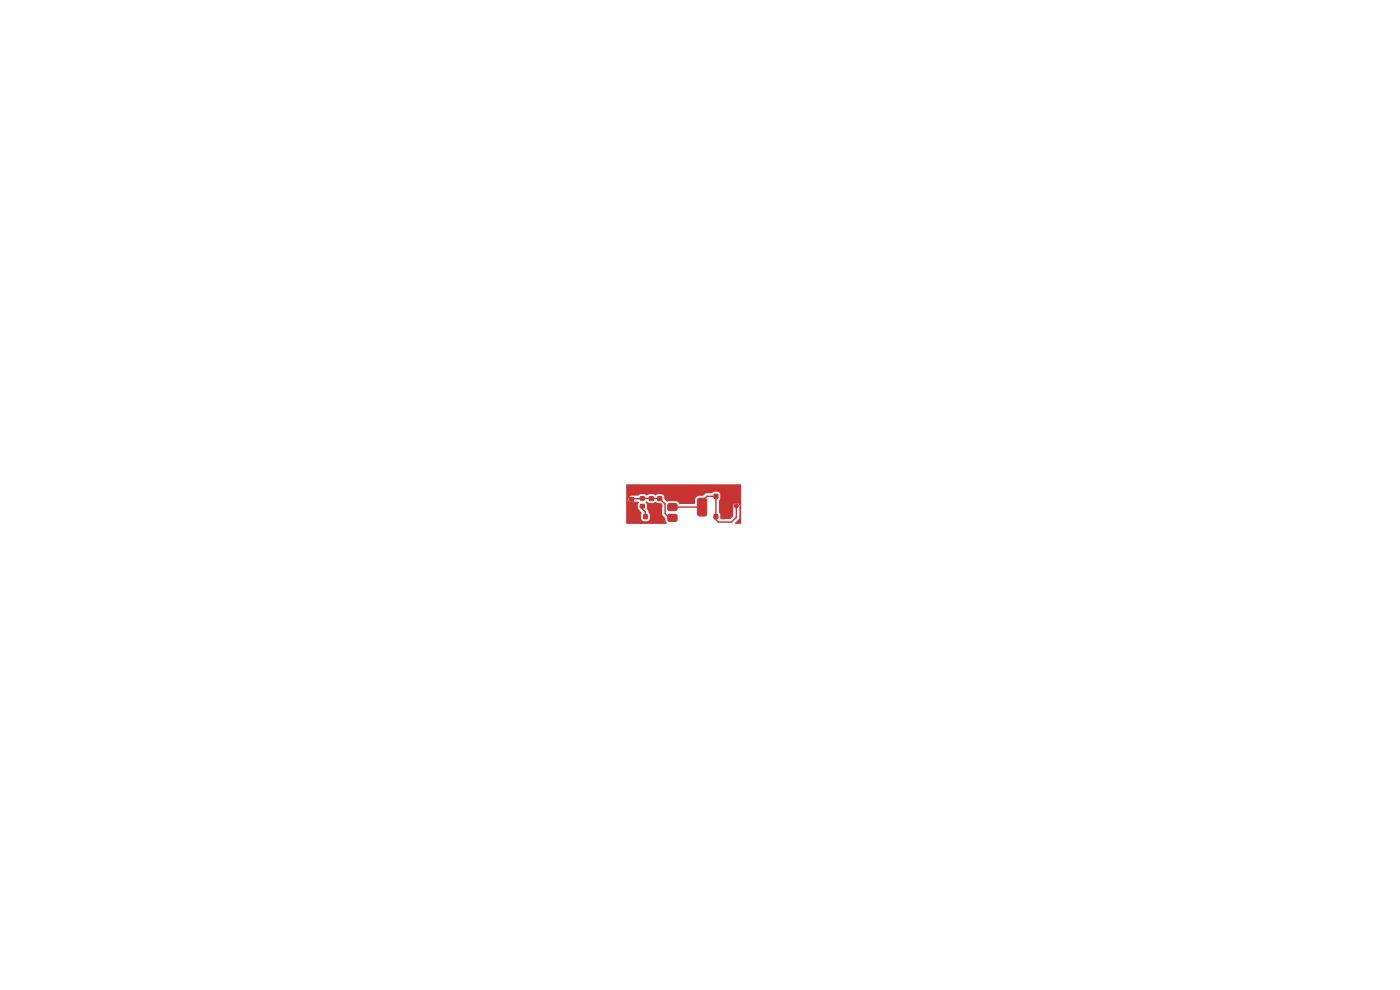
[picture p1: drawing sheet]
<svg xmlns="http://www.w3.org/2000/svg" width="297mm" height="210mm" viewBox="0 0 297 210" stroke-linecap="round" stroke-linejoin="round" font-family="sans-serif">
<g fill="#c83434" stroke="#c83434" stroke-width=".21">
<path d="M133.6 105.5h.8v.8h-.8z"/>
<path d="M141.7 104.7l.3-.2 1.5 .1 .1 .3v1l-.3 .1-1.5-.1-.2-.3z"/>
<path d="M141.7 107l.3-.2 1.5 .1 .1 .3v1l-.3 .1-1.5-.1-.2-.3z"/>
<path d="M148.1 105.8l.2-.1h1.1l.5 .2v3.1l-.2 .4-1.4 .1-.3-.3-.1-3z"/>
<path d="M141.7 109.3l.3-.2 1.5 .1 .1 .3v1l-.3 .1-1.5-.1-.2-.3z"/>
<path d="M135.9 105.4h.8v.7h-.8z"/>
<path d="M135.9 107h.8v.7h-.8z"/>
<path d="M155.8 105.9h.8v.8h-.8z"/>
<path d="M135 109.2h.7v.8h-.7z"/>
<path d="M136.6 109.2h.7v.8h-.7z"/>
<path d="M151.5 109.2h.8v.8h-.8z"/>
<path d="M153 109.2h.8v.8h-.8z"/>
<path d="M151.5 104.9h.8v.8h-.8z"/>
<path d="M153 104.9h.8v.8h-.8z"/>
<path d="M139.5 105.4h.9v.8h-.9z"/>
<path d="M139.5 106.9h.9v.8h-.9z"/>
<path d="M137.8 105.4h.8v.8h-.8z"/>
<path d="M137.8 106.9h.8v.8h-.8z"/>
<circle cx="134" cy="106.9" r=".42"/>
<circle cx="156.2" cy="107.3" r=".42"/>
</g>
<path d="M134 105.9l.1-.1 2.2-.1 3.7 .1 1.1 1.1v2.1l.9 .9h.6M136.3 107.4v.6l.6 .6v1M138.1 105.7l.1 .1M156.2 107.3v2.4l-1 1h-2.8l-.6-.6 .1-4.8h-1.9l-1.1 1v1.3h-6.3" fill="none" stroke="#c83434" stroke-width=".3"/>
<path d="M142.6 109.9v.3" fill="none" stroke="#c83434" stroke-width=".21"/>
<path d="M132.9 102.8l24.2-.1 .1 .2v8.1l-.1 .1h-1.1l-.1-.2 .9-1 .1-2.7a.65 .65 0 0 0-.7-.6 .65 .65 0 0 0-.6 .6l-.1 2.3-.6 .6h-2l-.1-.9-.3-.5v-2.5l.3-.5v-.7a.72 .72 0 0 0-.6-.7h-.7l-.5 .3-1.2 .1-.6 .5h-.8a.99 .99 0 0 0-1 .9v.8h-3.2l-.5-.4-.3-.2-1.8 .1-.7-.6a.79 .79 0 0 0-.6-1l-.9 .1a.37 .37 0 0 1-.3 .2 .37 .37 0 0 1-.4-.2l-.8-.1a.93 .93 0 0 1-1.3 0h-.7l-.6 .3h-1.3a.75 .75 0 0 0-.6 .6 .75 .75 0 0 0 .2 .8h2l-.3 .6v.6l.9 1.1-.2 .5 .1 .9 .6 .4 .8-.1 .4-.6-.1-.9-.6-1.1v-.8l-.2-.6 .2-.1 .6 .3h.7l.6-.3 .3 .3h.6l.4 .5 .1 2 .6 .8 .1 .5 .3 .5-8.6 .1z" fill="#c83434"/>
</svg>
